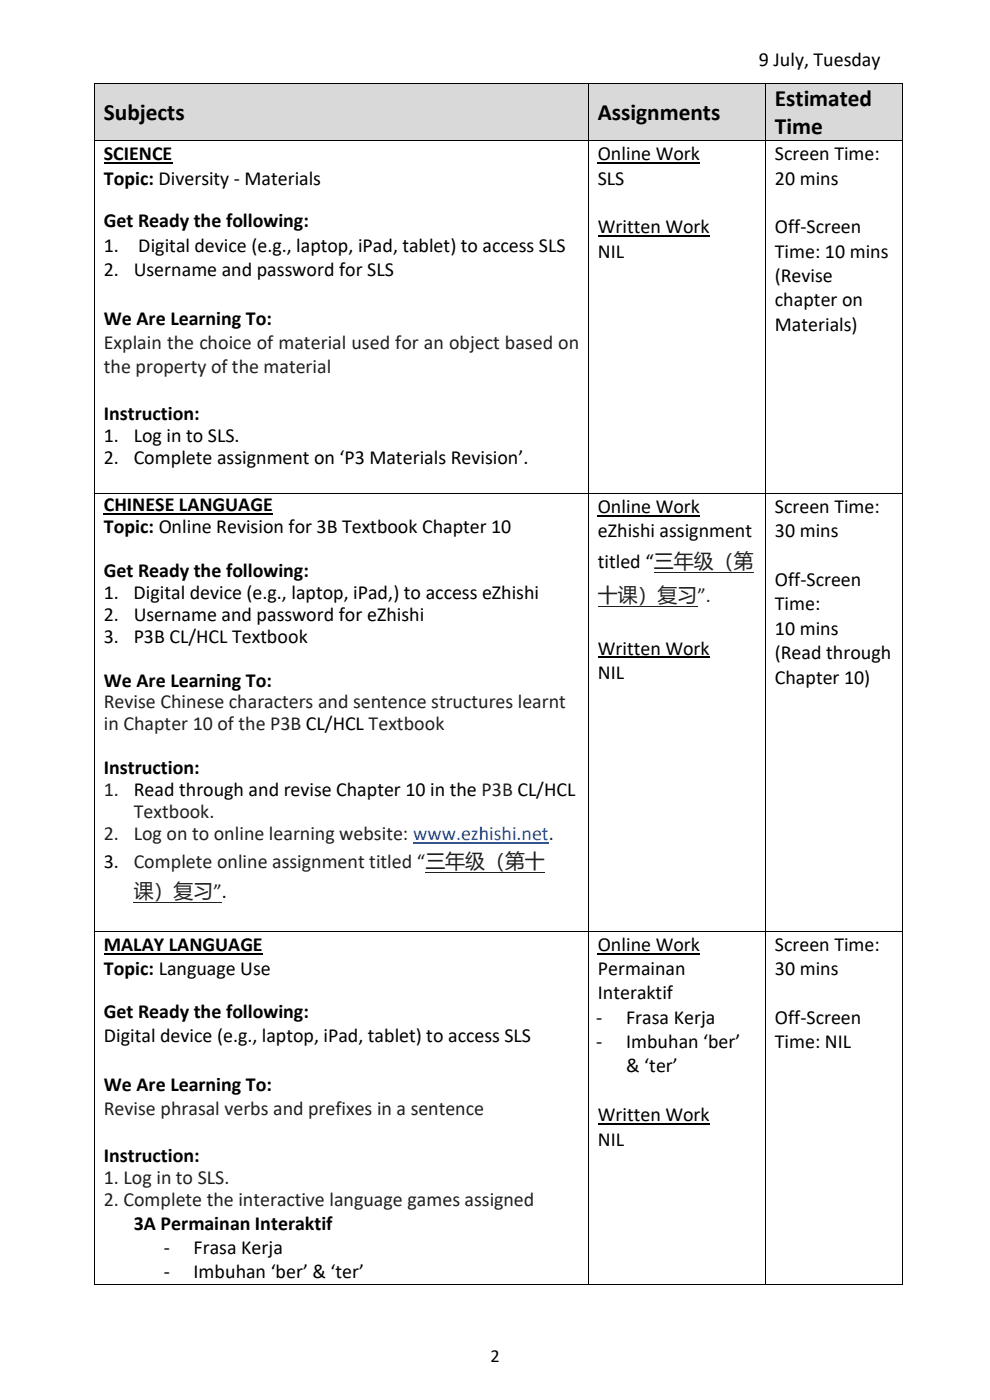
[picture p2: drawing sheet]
<svg xmlns="http://www.w3.org/2000/svg" width="210mm" height="297mm" viewBox="0 0 210 297" stroke-linecap="round" stroke-linejoin="round" font-family="sans-serif">
<defs><g id="words">
<g font-size="5">
<text x="164.4" y="22.4">Estimated</text>
<text x="22" y="25.4">Subjects</text>
<text x="126.8" y="25.4">Assignments</text>
<text x="164.4" y="28.4">Time</text>
</g>
<g font-size="4.2">
<text x="161" y="14.1">9 July, Tuesday</text>
<text x="22" y="34">SCIENCE</text>
<text x="126.8" y="34">Online Work</text>
<text x="164.4" y="34">Screen Time:</text>
<text x="22" y="39.2">Topic: Diversity - Materials</text>
<text x="126.8" y="39.2">SLS</text>
<text x="164.4" y="39.2">20 mins</text>
<text x="22" y="48.2">Get Ready the following:</text>
<text x="22" y="53.4">1.</text>
<text x="29.3" y="53.4">Digital device (e.g., laptop, iPad, tablet) to access SLS</text>
<text x="126.8" y="49.5">Written Work</text>
<text x="164.4" y="49.5">Off-Screen</text>
<text x="22" y="58.6">2.</text>
<text x="28.4" y="58.6">Username and password for SLS</text>
<text x="126.8" y="54.7">NIL</text>
<text x="164.4" y="54.7">Time: 10 mins</text>
<text x="164.4" y="59.8">(Revise</text>
<text x="164.4" y="65">chapter on</text>
<text x="22" y="68.9">We Are Learning To:</text>
<text x="164.4" y="70.2">Materials)</text>
<text x="22" y="89.2">Instruction:</text>
<text x="22" y="93.8">1.</text>
<text x="28.4" y="93.8">Log in to SLS.</text>
<text x="22" y="98.5">2.</text>
<text x="28.4" y="98.5">Complete assignment on ‘P3 Materials Revision’.</text>
<text x="22" y="108.5">CHINESE LANGUAGE</text>
<text x="22" y="113.1">Topic: Online Revision for 3B Textbook Chapter 10</text>
<text x="126.8" y="108.9">Online Work</text>
<text x="164.4" y="108.9">Screen Time:</text>
<text x="126.8" y="114">eZhishi assignment</text>
<text x="164.4" y="114">30 mins</text>
<text x="22" y="122.4">Get Ready the following:</text>
<text x="126.8" y="120.5">titled “三年级（第</text>
<text x="164.4" y="124.4">Off-Screen</text>
<text x="22" y="127.1">1.</text>
<text x="22" y="131.7">2.</text>
<text x="28.3" y="127.1">Digital device (e.g., laptop, iPad,) to access eZhishi</text>
<text x="28.4" y="131.7">Username and password for eZhishi</text>
<text x="164.4" y="129.5">Time:</text>
<text x="22" y="136.4">3.</text>
<text x="28.4" y="136.4">P3B CL/HCL Textbook</text>
<text x="164.4" y="134.7">10 mins</text>
<text x="126.8" y="138.9">Written Work</text>
<text x="164.4" y="139.8">(Read through</text>
<text x="22" y="145.7">We Are Learning To:</text>
<text x="126.8" y="144">NIL</text>
<text x="164.4" y="145">Chapter 10)</text>
<text x="22" y="164.3">Instruction:</text>
<text x="28.4" y="168.9">Read through and revise Chapter 10 in the P3B CL/HCL</text>
<text x="22" y="184">3.</text>
<text x="22" y="201.7">MALAY LANGUAGE</text>
<text x="126.8" y="201.7">Online Work</text>
<text x="164.4" y="201.7">Screen Time:</text>
<text x="22" y="206.9">Topic: Language Use</text>
<text x="126.8" y="206.9">Permainan</text>
<text x="164.4" y="206.9">30 mins</text>
<text x="22" y="215.9">Get Ready the following:</text>
<text x="126.8" y="212">Interaktif</text>
<text x="22" y="221">Digital device (e.g., laptop, iPad, tablet) to access SLS</text>
<text x="126.5" y="217.2">-</text>
<text x="132.8" y="217.2">Frasa Kerja</text>
<text x="164.4" y="217.2">Off-Screen</text>
<text x="126.5" y="222.4">-</text>
<text x="132.8" y="222.4">Imbuhan ‘ber’</text>
<text x="132.8" y="227.5">&amp; ‘ter’</text>
<text x="164.4" y="222.4">Time: NIL</text>
<text x="22" y="231.4">We Are Learning To:</text>
<text x="126.8" y="237.9">Written Work</text>
<text x="126.8" y="243">NIL</text>
<text x="22" y="246.5">Instruction:</text>
<text x="28.4" y="260.9">3A Permainan Interaktif</text>
<text x="34.7" y="266">-</text>
<text x="41.1" y="266">Frasa Kerja</text>
<text x="34.7" y="271.2">-</text>
<text x="41.1" y="271.2">Imbuhan ‘ber’ &amp; ‘ter’</text>
</g>
<g font-size="4.2" fill="#231f20">
<text x="22" y="74">Explain the choice of material used for an object based on</text>
<text x="22" y="79.2">the property of the material</text>
<text x="126.8" y="127.7">十课）复习”.</text>
<text x="22" y="150.3">Revise Chinese characters and sentence structures learnt</text>
<text x="22" y="155">in Chapter 10 of the P3B CL/HCL Textbook</text>
<text x="22" y="168.9">1.</text>
<text x="28.4" y="173.6">Textbook.</text>
<text x="22" y="178.2">2.</text>
<text x="28.4" y="178.2">Log on to online learning website: www.ezhishi.net.</text>
<text x="28.4" y="184">Complete online assignment titled “三年级（第十</text>
<text x="28.4" y="190.6">课）复习”.</text>
<text x="22" y="236.6">Revise phrasal verbs and prefixes in a sentence</text>
<text x="22" y="251.2">1. Log in to SLS.</text>
<text x="22" y="255.8">2. Complete the interactive language games assigned</text>
</g>
<text font-size="3.9" x="104" y="289">2</text>
</g></defs>
<g fill="#d9d9d9">
<path d="M20.2 17.7h104.6v12.1h-104.6z" fill-rule="evenodd"/>
<path d="M22 20.7h101v6.1h-101z" fill-rule="evenodd"/>
<path d="M125 17.7h37.4v12.1h-37.4z" fill-rule="evenodd"/>
<path d="M126.8 20.7h33.8v6.1h-33.8z" fill-rule="evenodd"/>
<path d="M162.6 17.7h28.9v12.1h-28.9z" fill-rule="evenodd"/>
<path d="M164.4 17.7h25.3v6h-25.3z" fill-rule="evenodd"/>
<path d="M164.4 23.7h25.3v6.1h-25.3z" fill-rule="evenodd"/>
</g>
<g fill="#000">
<path d="M20 17.6h.2v.1h-.2z" fill-rule="evenodd"/>
<path d="M20 17.6h.2v.1h-.2z" fill-rule="evenodd"/>
<path d="M124.8 17.6h.2v.1h-.2z" fill-rule="evenodd"/>
<path d="M162.4 17.6h.2v.1h-.2z" fill-rule="evenodd"/>
<path d="M191.5 17.6h.1v.1h-.1z" fill-rule="evenodd"/>
<path d="M191.5 17.6h.1v.1h-.1z" fill-rule="evenodd"/>
</g>
<path d="M20.1 17.7v12.1M20.2 17.7h104.6M124.9 17.7v12.1M125 17.7h37.4M162.5 17.7v12.1M162.6 17.7h28.9M191.6 17.7v12.1" fill="none" stroke="#000" stroke-width=".21"/>
<path d="M22 34.6h14.5M126.8 34.6h21.7M126.8 50.1h23.8" fill="none" stroke="#000" stroke-width=".3"/>
<path d="M126.8 50.6h5.6v5.2h-5.6z" fill-rule="evenodd" fill="#fff"/>
<g fill="#000">
<path d="M20 29.8h.2v.2h-.2z" fill-rule="evenodd"/>
<path d="M124.8 29.8h.2v.2h-.2z" fill-rule="evenodd"/>
<path d="M162.4 29.8h.2v.2h-.2z" fill-rule="evenodd"/>
<path d="M191.5 29.8h.1v.2h-.1z" fill-rule="evenodd"/>
</g>
<path d="M20.1 30v74.7M20.2 29.9h104.6M124.9 30v74.7M125 29.9h37.4M162.5 30v74.7M162.6 29.9h28.9M191.6 30v74.7" fill="none" stroke="#000" stroke-width=".21"/>
<path d="M22 109.1h35.9M126.8 109.5h21.7M126.8 139.5h23.8" fill="none" stroke="#000" stroke-width=".3"/>
<path d="M87.6 178.9h28.8" fill="none" stroke="#15c" stroke-width=".3"/>
<path d="M126.8 128.8h21.2M138.7 121.5h21.1M28.4 191.6h18.7M90.2 185.1h25.4" fill="none" stroke="#231f20" stroke-width=".21"/>
<path d="M126.8 140h5.6v5.2h-5.6z" fill-rule="evenodd" fill="#fff"/>
<g fill="#000">
<path d="M20 104.7h.2v.1h-.2z" fill-rule="evenodd"/>
<path d="M124.8 104.7h.2v.1h-.2z" fill-rule="evenodd"/>
<path d="M162.4 104.7h.2v.1h-.2z" fill-rule="evenodd"/>
<path d="M191.5 104.7h.1v.1h-.1z" fill-rule="evenodd"/>
</g>
<path d="M20.1 104.8v92.7M20.2 104.8h104.6M124.9 104.8v92.7M125 104.8h37.4M162.5 104.8v92.7M162.6 104.8h28.9M191.6 104.8v92.7" fill="none" stroke="#000" stroke-width=".21"/>
<path d="M22 202.3h33.7M126.8 202.3h21.7M126.8 238.5h23.8" fill="none" stroke="#000" stroke-width=".3"/>
<path d="M126.8 239h5.6v5.2h-5.6z" fill-rule="evenodd" fill="#fff"/>
<g fill="#000">
<path d="M20 197.5h.2v.1h-.2z" fill-rule="evenodd"/>
<path d="M124.8 197.5h.2v.1h-.2z" fill-rule="evenodd"/>
<path d="M162.4 197.5h.2v.1h-.2z" fill-rule="evenodd"/>
<path d="M191.5 197.5h.1v.1h-.1z" fill-rule="evenodd"/>
<path d="M20 272.4h.2v.1h-.2z" fill-rule="evenodd"/>
<path d="M20 272.4h.2v.1h-.2z" fill-rule="evenodd"/>
<path d="M124.8 272.4h.2v.1h-.2z" fill-rule="evenodd"/>
<path d="M162.4 272.4h.2v.1h-.2z" fill-rule="evenodd"/>
<path d="M191.5 272.4h.1v.1h-.1z" fill-rule="evenodd"/>
<path d="M191.5 272.4h.1v.1h-.1z" fill-rule="evenodd"/>
</g>
<path d="M20.1 197.6v74.8M20.2 197.6h104.6M124.9 197.6v74.8M125 197.6h37.4M162.5 197.6v74.8M162.6 197.6h28.9M191.6 197.6v74.8M20.2 272.4h104.6M125 272.4h37.4M162.6 272.4h28.9" fill="none" stroke="#000" stroke-width=".21"/>
<use href="#words"/>
</svg>
